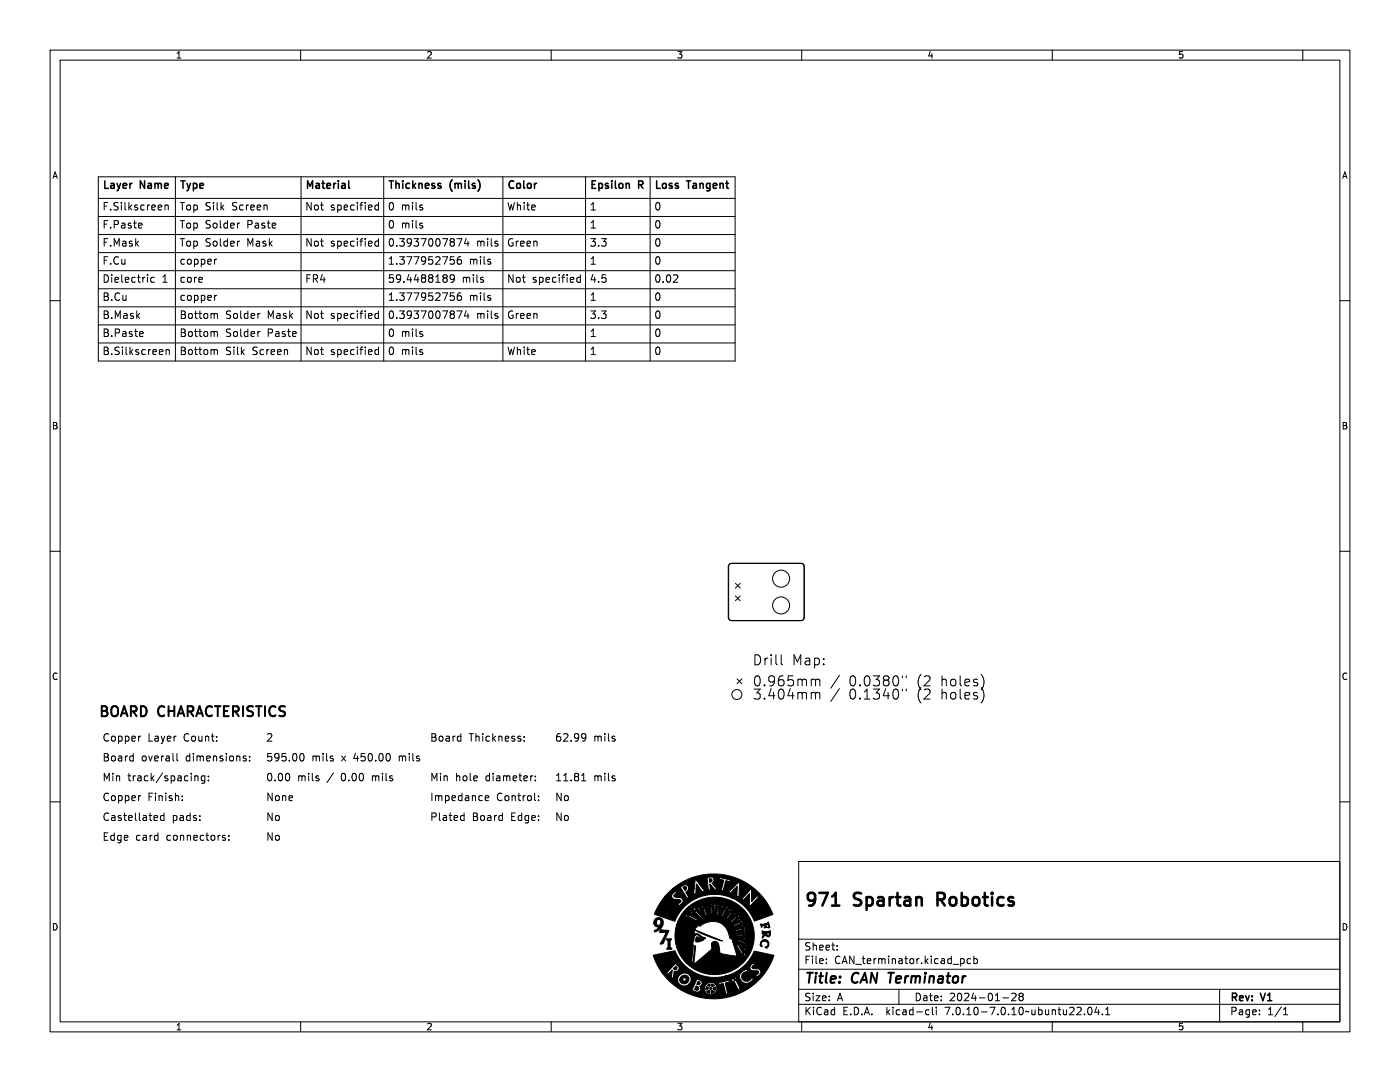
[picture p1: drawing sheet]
<svg xmlns="http://www.w3.org/2000/svg" width="279mm" height="216mm" viewBox="0 0 279 216" stroke-linecap="round" stroke-linejoin="round" font-family="sans-serif">
<defs><g id="words">
<g font-size="3.5">
<text x="160.4" y="181.6">971</text>
<text x="170.6" y="181.6">Spartan</text>
<text x="188.2" y="181.6">Robotics</text>
</g>
<g font-size="2.8">
<text x="19.6" y="144">BOARD</text>
<text x="31.7" y="144">CHARACTERISTICS</text>
<text x="160.4" y="196.8">Title:</text>
<text x="170.1" y="196.8">CAN Terminator</text>
</g>
<g font-size="2.1">
<text x="20.4" y="38.4">Layer</text>
<text x="28" y="38.4">Name</text>
<text x="35.8" y="38.4">Type</text>
<text x="60.8" y="38.4">Material</text>
<text x="77.3" y="38.4">Thickness</text>
<text x="89.9" y="38.4">(mils)</text>
<text x="101.1" y="38.4">Color</text>
<text x="117.6" y="38.4">Epsilon</text>
<text x="127.5" y="38.4">R</text>
<text x="130.5" y="38.4">Loss</text>
<text x="137.2" y="38.4">Tangent</text>
<text x="20.4" y="42.1">F.Silkscreen</text>
<text x="20.4" y="45.7">F.Paste</text>
<text x="35.8" y="45.7">Top Solder</text>
<text x="35.8" y="42.1">Top Silk</text>
<text x="46" y="42.1">Screen</text>
<text x="49" y="45.7">Paste</text>
<text x="60.8" y="42.1">Not</text>
<text x="65.8" y="42.1">specified</text>
<text x="77.3" y="45.7">0 mils</text>
<text x="77.3" y="42.1">0 mils</text>
<text x="101.1" y="42.1">White</text>
<text x="117.6" y="42.1">1</text>
<text x="117.6" y="45.7">1</text>
<text x="130.5" y="45.7">0</text>
<text x="130.5" y="42.1">0</text>
<text x="20.4" y="53">F.Cu</text>
<text x="20.4" y="49.4">F.Mask</text>
<text x="35.8" y="53">copper</text>
<text x="35.8" y="49.4">Top Solder</text>
<text x="49" y="49.4">Mask</text>
<text x="60.8" y="49.4">Not</text>
<text x="65.8" y="49.4">specified</text>
<text x="77.3" y="53">1.377952756</text>
<text x="77.3" y="49.4">0.3937007874</text>
<text x="93.5" y="53">mils</text>
<text x="94.9" y="49.4">mils</text>
<text x="101.1" y="49.4">Green</text>
<text x="117.6" y="49.4">3.3</text>
<text x="117.6" y="53">1</text>
<text x="130.5" y="49.4">0</text>
<text x="130.5" y="53">0</text>
<text x="20.4" y="56.6">Dielectric</text>
<text x="32.2" y="56.6">1</text>
<text x="35.8" y="56.6">core</text>
<text x="60.8" y="56.6">FR4</text>
<text x="77.3" y="56.6">59.4488189</text>
<text x="92" y="56.6">mils</text>
<text x="101.1" y="56.6">Not</text>
<text x="106" y="56.6">specified</text>
<text x="117.6" y="56.6">4.5</text>
<text x="130.5" y="56.6">0.02</text>
<text x="20.4" y="60.2">B.Cu</text>
<text x="20.4" y="63.8">B.Mask</text>
<text x="35.8" y="60.2">copper</text>
<text x="35.8" y="63.8">Bottom</text>
<text x="44.8" y="63.8">Solder</text>
<text x="53.1" y="63.8">Mask</text>
<text x="60.8" y="63.8">Not</text>
<text x="65.8" y="63.8">specified</text>
<text x="77.3" y="60.2">1.377952756</text>
<text x="77.3" y="63.8">0.3937007874</text>
<text x="93.5" y="60.2">mils</text>
<text x="94.9" y="63.8">mils</text>
<text x="101.1" y="63.8">Green</text>
<text x="117.6" y="63.8">3.3</text>
<text x="117.6" y="60.2">1</text>
<text x="130.5" y="60.2">0</text>
<text x="130.5" y="63.8">0</text>
<text x="20.4" y="71">B.Silkscreen</text>
<text x="20.4" y="67.4">B.Paste</text>
<text x="35.8" y="67.4">Bottom</text>
<text x="35.8" y="71">Bottom</text>
<text x="44.8" y="67.4">Solder</text>
<text x="44.8" y="71">Silk</text>
<text x="50.1" y="71">Screen</text>
<text x="53.1" y="67.4">Paste</text>
<text x="60.8" y="71">Not</text>
<text x="65.8" y="71">specified</text>
<text x="77.3" y="71">0 mils</text>
<text x="77.3" y="67.4">0 mils</text>
<text x="101.1" y="71">White</text>
<text x="117.6" y="67.4">1</text>
<text x="117.6" y="71">1</text>
<text x="130.5" y="67.4">0</text>
<text x="130.5" y="71">0</text>
<text x="20.3" y="148.4">Copper</text>
<text x="29.5" y="148.4">Layer</text>
<text x="36.9" y="148.4">Count:</text>
<text x="53" y="148.4">2</text>
<text x="85.7" y="148.4">Board</text>
<text x="93.6" y="148.4">Thickness:</text>
<text x="110.6" y="148.4">62.99</text>
<text x="118.5" y="148.4">mils</text>
<text x="20.3" y="152.4">Board</text>
<text x="28.3" y="152.4">overall</text>
<text x="37.3" y="152.4">dimensions:</text>
<text x="53" y="152.4">595.00</text>
<text x="62.3" y="152.4">mils</text>
<text x="68.4" y="152.4">x</text>
<text x="71.1" y="152.4">450.00</text>
<text x="80.4" y="152.4">mils</text>
<text x="20.3" y="156.3">Min</text>
<text x="20.3" y="160.3">Copper</text>
<text x="25.5" y="156.3">track/spacing:</text>
<text x="29.5" y="160.3">Finish:</text>
<text x="53" y="160.3">None</text>
<text x="53" y="156.3">0.00</text>
<text x="59.4" y="156.3">mils</text>
<text x="65.6" y="156.3">/</text>
<text x="68.6" y="156.3">0.00</text>
<text x="75" y="156.3">mils</text>
<text x="85.7" y="156.3">Min</text>
<text x="85.7" y="160.3">Impedance</text>
<text x="90.9" y="156.3">hole</text>
<text x="97.2" y="156.3">diameter:</text>
<text x="99.1" y="160.3">Control:</text>
<text x="110.6" y="156.3">11.81</text>
<text x="110.6" y="160.3">No</text>
<text x="118.5" y="156.3">mils</text>
<text x="20.3" y="164.3">Castellated</text>
<text x="34.4" y="164.3">pads:</text>
<text x="53" y="164.3">No</text>
<text x="85.7" y="164.3">Plated</text>
<text x="94.3" y="164.3">Board</text>
<text x="102.2" y="164.3">Edge:</text>
<text x="110.6" y="164.3">No</text>
<text x="20.3" y="168.2">Edge</text>
<text x="27.1" y="168.2">card</text>
<text x="33.5" y="168.2">connectors:</text>
<text x="53" y="168.2">No</text>
<text x="160.4" y="189.9">Sheet:</text>
<text x="160.4" y="192.6">File:</text>
<text x="166.5" y="192.6">CAN_terminator.kicad_pcb</text>
<text x="160.4" y="202.8">KiCad</text>
<text x="160.4" y="200">Size:</text>
<text x="167" y="200">A</text>
<text x="168.1" y="202.8">E.D.A.</text>
<text x="177" y="202.8">kicad-cli</text>
<text x="182.4" y="200">Date:</text>
<text x="188.9" y="202.8">7.0.10-7.0.10~ubuntu22.04.1</text>
<text x="189.4" y="200">2024-01-28</text>
<text x="245.4" y="200.2">Rev:</text>
<text x="245.4" y="202.8">Page:</text>
<text x="251.8" y="200.2">V1</text>
<text x="252.9" y="202.8">1/1</text>
</g>
<g font-size="1.8">
<text x="35" y="11.9">1</text>
<text x="85" y="11.9">2</text>
<text x="135" y="11.9">3</text>
<text x="185" y="11.9">4</text>
<text x="235" y="11.9">5</text>
<text x="10.3" y="35.9">A</text>
<text x="267.7" y="35.9">A</text>
<text x="10.3" y="85.9">B</text>
<text x="267.7" y="85.9">B</text>
<text x="10.3" y="135.9">C</text>
<text x="267.7" y="135.9">C</text>
<text x="10.3" y="185.9">D</text>
<text x="267.7" y="185.9">D</text>
<text x="35" y="205.8">1</text>
<text x="85" y="205.8">2</text>
<text x="135" y="205.8">3</text>
<text x="185" y="205.8">4</text>
<text x="235" y="205.8">5</text>
</g>
</g></defs>
<g fill="none" stroke="#000" stroke-width=".2">
<path d="M10 10h259.4v195.9h-259.4zM12 12h255.4v191.9h-255.4zM60 10v2M110 10v2M160 10v2M210 10v2M260 10v2M19.6 35.3h127.1v36.7h-127.1zM19.6 39.6h127.1M35 35.3v36.7M60.1 35.3v36.7M76.6 35.3v36.7"/>
<path d="M100.4 35.3v36.7M116.9 35.3v36.7M129.7 35.3v36.7M10 60h2M19.6 50.4h127.1M19.6 43.2h127.1M19.6 54h127.1M19.6 57.6h127.1M19.6 46.8h127.1M28.2 44.5l.2 .4-.7 .1M28.3 45.4l-.1 .1M30.8 55.4l-.4-.1-.3 .3 .1 .7h.6"/>
<path d="M32.9 41l.3-.1 .3 .1 .1 .9M32.9 40.9v1M43.3 58.9l-.5 .3M43.3 51.7l-.5 .3M47.8 48.1l-.3 .2M47.8 44.5l-.3 .2M53.3 41v.9M55 44.6v.3l-.7 .1M75.5 40.4v1.5M75.5 47.6v1.5M75.5 48.2l-.4-.1-.3 .3 .2 .6h.5M75.5 41l-.4-.1-.3 .3 .2 .6h.5"/>
<path d="M84.2 45l.2 .2-.2 .3M84.2 41.4l.2 .2-.2 .3M84.2 44.5l.1 .1M84.2 40.9l.1 .1M89 54.8l.3 .3-.3 .4 .3 .3v.2l-.3 .3M89.9 51.2h.7M89.9 58.4h.7M90 51.8h.4l.3 .3-.1 .5-.6 .1M90 59h.4l.3 .3-.2 .6h-.5M90.7 55.5l-.3 .3-.4-.1-.2-.2 .2-.6 .4-.1 .2 .2a.99 .99 0 0 1-.3 1.3h-.3M91.2 47.6h1l-.7 1.5M92 51.2l-.5 .1a1.01 1.01 0 0 0 0 1.4l.5-.1 .1-.5-.3-.3h-.3l-.2 .3"/>
<path d="M92 58.4l-.5 .1a1.01 1.01 0 0 0 0 1.4l.5-.1 .1-.5-.3-.3-.4 .1-.1 .2M93 47.5l-.3 1.1h.9M93.4 48.1v1M96.3 55.8l.2 .2-.2 .3M96.3 55.3l.2 .1M97.8 52.2l.2 .2-.2 .3M97.8 59.4l.2 .2-.2 .3M97.8 51.7l.1 .1M97.8 58.9l.1 .1M99.2 48.6l.2 .2-.2 .3M99.2 48.1l.1 .1M115.8 54.8v1.5"/>
<path d="M115.8 55.4l-.4-.1-.3 .3 .2 .7h.5M135.1 54.9l.2 .2-.1 .4-.8 .8h.9M267.4 60h2M19.6 64.8h127.1M19.6 68.4h127.1M19.6 61.2h127.1M28.1 66.1l.4 .1 .1 .3-.7 .1M28.5 67.1h-.4M33.2 69.8v1M33.2 69.9l.2-.1h.3l.1 1M43 66.1l.4 .3v.7M43 62.5l.4 .3v.7"/>
<path d="M43 69.8l.4 .2v.8M51.9 66.1l-.4 .2M51.9 62.5l-.4 .2M57.3 69.8l.1 1M59 66.2l.1 .3-.7 .1M75.5 69.8h-.4l-.3 .2 .2 .7h.5M75.5 62v1.5M75.5 69.3v1.5M75.5 62.6l-.4-.1-.3 .3 .2 .7h.5M84.2 66.6l.2 .3-.2 .2M84.2 70.3l.2 .2-.2 .3M84.2 69.8h.1"/>
<path d="M84.2 66.1l.1 .1M91.2 62h1l-.7 1.5M93 62l-.3 1h.9M93.4 62.5v1M99.2 63l.2 .3-.2 .2M99.2 62.5l.1 .1M10 110h2M145.5 112.6l.5-.2h13.9l.4 .2 .2 .4v10.2l-.1 .4-.5 .2-13.9 .1-.5-.2-.2-.5v-10.1zM146 112.4l-.4 .2-.2 .4v10.2l.2 .5 .4 .1M146.8 116.4l.9 .9M146.8 118.9l.9 1M147.7 116.4l-.9 .9"/>
<path d="M147.7 118.9l-.9 1M159.8 112.4l.5 .2 .2 .5v10.1l-.2 .4-.5 .3M267.4 110h2M147.1 135.5l1 .9M148.1 135.5l-1 .9M150.5 137.5h1.2l-.7 .8a.54 .54 0 0 1 .7 .3v.5l-.2 .3-.7 .1-.3-.2M150.7 130.7a1.01 1.01 0 0 1 1.1 1 1.01 1.01 0 0 1-1.1 1zM150.8 135l.4-.1a1.25 1.25 0 0 1 0 2h-.2a1.22 1.22 0 0 1-.2-1.9zM152.6 136.7v.2M152.6 139.3v.2M152.7 131.3v1.4M153.2 131.3l-.3 .1-.2 .3"/>
<path d="M153.9 130.7v.1M153.9 131.3v1.4M153.9 137.4l-.5 1.4h1.3M154.4 138.2v1.3M154.6 135.7l-.4 .4h-.4l-.4-.4v-.5l.2-.2 .6-.1 .3 .1a1.32 1.32 0 0 1-.5 1.9h-.4M154.9 130.7v1.7l.2 .3M155.5 137.7l.5-.2a1.25 1.25 0 0 1 0 2h-.2a1.22 1.22 0 0 1-.3-1.8zM155.9 130.7v1.7l.3 .3M156.3 134.9a.79 .79 0 0 0-1 .8v.8l.2 .3 .6 .1 .3-.2 .1-.7-.2-.3-.6-.1-.4 .4M157.7 137.4l-.5 1.4h1.3M158.2 138.2v1.3M158.3 134.9h-1l-.1 .9 .3-.2 .7 .1 .2 .3-.1 .7-.3 .2h-.5l-.3-.2"/>
<path d="M158.5 132.7v-2l.6 1.4 .7-1.4v2M159.2 135.7a.5 .5 0 0 1 .9 .1M159.2 138.4a.5 .5 0 0 1 .9 0M159.2 135.5v1.4M159.2 138.2v1.3M160.1 135.8l.3-.3 .5 .1 .1 1.3M160.1 138.4l.3-.2 .5 .1 .1 1.2M160.1 135.8v1.1M160.1 138.4v1.1M160.8 131.4h.7l.1 1.3M161.6 131.8l-.6 .1a.39 .39 0 0 0-.3 .4 .39 .39 0 0 0 .3 .4l.6-.1M161.9 135.7a.5 .5 0 0 1 .9 .1"/>
<path d="M161.9 138.4a.5 .5 0 0 1 .9 0M161.9 135.5v1.4M161.9 138.2v1.3M162.6 131.4l.5-.1 .4 .4v.6l-.2 .3h-.7M162.6 131.3v2M162.8 135.8l.2-.3 .5 .1 .1 1.3M162.8 138.4l.2-.2 .5 .1 .1 1.2M162.8 135.8v1.1M162.8 138.4v1.1M164.4 131.4v.2M164.4 132.5v.2M167.5 137.4l-1.7 2.6"/>
<path d="M167.5 134.8l-1.7 2.5M169.8 135l.5-.1a1.25 1.25 0 0 1 0 2h-.2a1.22 1.22 0 0 1-.3-1.9zM169.8 137.7l.5-.2a1.25 1.25 0 0 1 0 2h-.2a1.22 1.22 0 0 1-.3-1.8zM171.6 139.3v.2M171.6 136.7v.2M172.5 138.1l.5-.6v2M172.5 139.5h1.1M172.7 135l.4-.1a1.25 1.25 0 0 1 0 2h-.1a1.22 1.22 0 0 1-.3-1.9zM174.3 137.5h1.2l-.6 .8a.54 .54 0 0 1 .6 .3v.5l-.2 .3-.7 .1-.3-.2M174.3 134.9h1.2l-.6 .7a.54 .54 0 0 1 .6 .4v.5l-.2 .3-.7 .1-.3-.2M176.7 135.7l-.4-.4 .1-.3 .3-.1h.3l.4 .3-.1 .3-.3 .2M176.7 135.7l-.4 .4v.4l.4 .4h.3l.4-.4v-.4l-.4-.4"/>
<path d="M176.7 135.7h.3M176.8 137.4l-.5 1.4h1.2M177.2 138.2v1.3M178.4 135l.5-.1a1.25 1.25 0 0 1 0 2h-.2a1.22 1.22 0 0 1-.3-1.9zM178.5 137.6l.4-.1a1.25 1.25 0 0 1 0 2h-.2a1.33 1.33 0 0 1-.2-1.9zM180.1 134.9v.3M180.1 137.5v.4M180.9 134.9v.3M180.9 137.5v.4M183.8 134.6a2.29 2.29 0 0 0 0 3M183.8 137.2a2.29 2.29 0 0 0 0 3.1M184.5 137.7l.3-.2 .6 .1a.54 .54 0 0 1 .1 .8l-1.1 1.1h1.2"/>
<path d="M184.5 135l.3-.1 .6 .1a.54 .54 0 0 1 .1 .7l-1.1 1.2h1.2M188 135.7a.5 .5 0 0 1 .9 .1v1.1M188 138.4a.5 .5 0 0 1 .9 0v1.1M188 134.9v2M188 137.5v2M189.8 135.7a.54 .54 0 0 1 .5-.2 .54 .54 0 0 1 .5 .4v.6a.54 .54 0 0 1-.6 .4 .54 .54 0 0 1-.5-.4zM189.8 138.4a.54 .54 0 0 1 .5-.2 .54 .54 0 0 1 .5 .3v.6a.54 .54 0 0 1-.6 .4 .54 .54 0 0 1-.5-.4zM191.6 134.9v1.7l.3 .3M191.6 137.5v1.7l.3 .3M192.6 138.8l.9-.2-.1-.3-.5-.1-.3 .2 .1 1h.7M192.6 136.2l.9-.2-.1-.4-.5-.1-.3 .3 .1 1h.7M195 135.6l-.4-.1-.3 .3 .1 .3 .6 .2v.5h-.7"/>
<path d="M195 138.3l-.4-.1-.3 .2 .1 .3 .6 .2v.5h-.7M195.8 137.2a2.29 2.29 0 0 1 0 3.1M195.8 134.6a2.29 2.29 0 0 1 0 3M10 160h2M26.5 150.8l.1 .1M26.6 150.3v1.5M26.6 151.8h-.1M28.1 146.9l-.3 .1M28.1 158.8h-.3M35.3 150.3v1.3l.2 .2M36.4 158.8v.2M36.4 159.6v.2"/>
<path d="M39 154.9h.5v.9M40.9 154.9l-.4-.1-.3 .3 .1 .6h.6M40.9 154.8v1.2l-.3 .3-.4-.1M41.6 155.7v.1M41.6 154.9v.1M49 151.3l.2 .3-.2 .2M49 150.8l.1 .1M49.8 151.7v.1M49.8 150.9v.2M57.7 154.4l.1 .5-.1 .8M60 150.5l.2-.2a.8 .8 0 0 1 .5 .8 .8 .8 0 0 1-.5 .7l-.2-.1M74.3 154.8v1"/>
<path d="M74.5 154.8l-.2 .1M79.7 150.8v1M79.9 150.8l-.2 .2M91.8 146.9l.2 .1M92 146.4v1.5M92 147.8l-.2 .1M96.8 159.3l.8-.2-.1-.3h-.4l-.3 .2 .1 .7h.6M104.6 147.7v.2M104.6 147v.1M106.8 155.7v.1M106.8 154.9v.1M107.5 159.6v.2"/>
<path d="M107.5 158.8v.2M116.1 154.7l.4-.4v1.5M116.1 155.8h.8M116.4 146.4l.5 .1a.99 .99 0 0 1-.4 1.4M116.9 147l-.1 .2-.4 .1M267.4 160h2M31.4 162.8l.1 .3-.8 .1M32.7 162.8l-.4-.1-.3 .3 .2 .6h.5M32.7 162.2v1.5M44.8 167.2l.2 .2-.2 .3M44.8 166.7h.2M45.7 167.5v.2"/>
<path d="M45.7 166.7v.2M92.2 162.7l.4 .1M92.6 162.2v1.5M92.6 163.6l-.4 .1M159.4 171.9h108v32h-108zM159.4 197.4h108M159.4 193.4h108M159.4 187.4h108M164.9 192.1v.2M164.9 191.4v.1M167.1 189.4v.2M167.1 188.7v.1"/>
<path d="M179.4 197.4v3M191.9 191.3h.2l.3 .3v.5l-.5 .2M193.7 191.4l-.4-.1-.3 .3 .1 .6h.6M194.4 191.4l.4-.1 .3 .3-.2 .6h-.5M194.4 190.8v1.5M200.1 199.1h1.2M201.9 198.3l.6-.1 .3 .4-.9 1.1h.9M203.6 198.8l-.2-.3 .2-.3 .5 .1 .1 .2-.3 .3M203.6 198.8l-.2 .3v.3l.2 .3 .5-.1 .1-.2-.1-.4-.2-.2M203.6 198.8h.3M243.4 197.4v6.5M60 203.9v2"/>
<path d="M110 203.9v2M159.4 200.4h108M160 203.9v2M185 201.5l.4 .1M185.4 202.4l-.4 .1M186.1 201v1.3l.2 .2M186.9 201v.1M186.9 201.5v1M210 203.9v2M216.4 202.3v.2M217.3 201.1l.1-.1a.8 .8 0 0 1 .5 .7 .8 .8 0 0 1-.5 .8 1 1 0 0 1-.1-1.4zM218.9 200.9l-.4 1.1h.9"/>
<path d="M219.2 201.5v1M220 202.3v.2M220.6 202.5h.9M220.6 201.4l.5-.4v1.5M251.4 202.3v.2M251.4 201.6v.1M256.1 202.5h.9M256.1 201.4l.5-.4v1.5M260 203.9v2"/>
<circle cx="155.9" cy="115.5" r="1.7"/>
<circle cx="147.1" cy="138.6" r="1"/>
<circle cx="155.9" cy="120.8" r="1.7"/>
</g>
<path d="M187.1 179.5h1M188.1 178.2h-1v2.5M166.1 180.7h1.4" fill="none" stroke="#000" stroke-width=".51"/>
<g fill="#000" stroke="#000" stroke-width=".2">
<path d="M136.3 177.1a.37 .37 0 0 1 .7 0 .37 .37 0 0 1-.4 .5zM141.5 175.4a.36 .36 0 0 1 .6 .1 .36 .36 0 0 1-.3 .5h-.2zM133.4 178.1l.9-.8h1.2a.81 .81 0 0 1 .8 .7l.4 .6a.52 .52 0 0 1 .1 .7l.9-.4-.1-.1-.2 .1-.4-.6h1.3v.1l.8-.2-.2-.1v-.8h.2a.16 .16 0 0 0 .2 .1 .16 .16 0 0 0 .1-.3 .16 .16 0 0 0-.3 0v.2h-.2l.1-.9 .7 .9a.39 .39 0 0 1 .2 .7h5.4l.8 .2a.52 .52 0 0 1 .3-.7h.3v.2a.15 .15 0 0 0 .2 0 .15 .15 0 0 0 0-.2 .15 .15 0 0 0-.2 0h-.3l.8-.7-.1 1.2a.38 .38 0 0 1-.3 .6l.8 .4 .1-.1-.2-.3 .1-2.4a.38 .38 0 0 0-.6 .3l-1.7 1.5h-5.4l.6-.2h4h-4l.2-.1v-.1h-.3l-1.1-1.6a.46 .46 0 0 0-.6-.4l-.3 2.6-1.4 .1a.22 .22 0 0 1-.1-.3 .22 .22 0 0 1 .2-.2l.3-.3v-.4a.71 .71 0 0 0-.6-.6 .71 .71 0 0 0-.7 .4l-.6 .4h-1.2l.4-.3a12.7 12.7 0 0 1 3.5-1.9h2.7v.2h.2l.2 2.1-.2 .2 .9-.1-.2-.1-.2-1 .8 .8a.34 .34 0 0 0 .5 .2l.3-.1-.3-.1-.6-.7a.27 .27 0 0 1-.2-.2 .27 .27 0 0 1 .3-.3l.1-.5 1.6 .1a.24 .24 0 0 1 .3 0 .24 .24 0 0 1 0 .3l-.3 1.2a.24 .24 0 0 1-.1 .3 .24 .24 0 0 1-.3 0l.3 .2a.45 .45 0 0 0 .6 0 .27 .27 0 0 1-.2-.2 .27 .27 0 0 1 .1-.3l.3-1.4 .7 .2-.1 .1a.39 .39 0 0 0 .4-.5l-1-.1-1-.4-.2 .5h-1.1a.83 .83 0 0 0-1.3-.4h-3l.4-.1a12.7 12.7 0 0 1 15.6 7.5l-3.7 1.3a8.4 8.4 0 0 0-4.5-4.6h1.9l.7 .5-.1-.2 1.1-1.2-.1 2.5h.2l1.1-1.2a.55 .55 0 0 1 .8-.4l-.6-.7-.2 .1 .2 .3-1 1 .1-2.2-.5-.4h-.2l.2 .2-.1 .4-1.3 1.3-.2-.1-.1 .1a6 6 0 0 1-3.1-.4l-2.1-.3a8.7 8.7 0 0 0-8.1 5.3l-4-1.4a12.2 12.2 0 0 1 2.2-3.6h1.2l.4 .6 .8 .1a.42 .42 0 0 1 .7 .3 .42 .42 0 0 1-.7 .4l.4 .6 .2-.3a.87 .87 0 0 0 .5-1l-.3-.3-.5-.1a.77 .77 0 0 1-1-.4 .44 .44 0 0 1 .6-.4l-.4-.5-.6 .6-.1 .4h-1.2zM136.9 181.4l.4-.3h1.8l1.3 1.8 .2-.1 3.6 .1 .8-1.5a.41 .41 0 0 0 .3-.3 .41 .41 0 0 0-.1-.4l-.1 .3h-.2v-.3l-.3 .3v.5l-.6 1.3h-3.4l-1.1-2h.4l.4 .5 .6 1.5h2.8l.8-2-.1-.3a.16 .16 0 0 1 0 .2 .16 .16 0 0 1-.2 0 .16 .16 0 0 1 0-.2l-.7 2.2h-2.4l-.5-1.3 .1-.6-.3-.3h.4l.2 .4 .5 1.8 .2-.1-.4-1.9h.3l.2 .4 .2 1.5 1.2 .1 .3-1.5 .2-.4-.1-.5-.1 .3-.2-.1 .1-.3a.62 .62 0 0 0-.2 .9l-.2 1.5h-.8l-.2-1.6 .2-.5h.2l.1 .3v1.6a.15 .15 0 0 0 0 .2 .15 .15 0 0 0 .2 0l.1-2.3a.18 .18 0 0 1-.2 .2 .18 .18 0 0 1-.1-.3l-.1 .3h-.2l-.3-.4 .1 .3-.2 .1-.2-.2v.4h-.3l-.2-.4v.3l-.2-.2-.5 .1-.1 .3h-.1l-.1-.3-.2 .3h-.5a.18 .18 0 0 1 0 .3 .18 .18 0 0 1-.2 0 .18 .18 0 0 1-.1-.2v.2h-1.8a7.8 7.8 0 0 1 10.7-.1 7.8 7.8 0 0 1 .7 10.7 8.1 8.1 0 0 1-11.7 .4l1 .1 .3-.3 .4-3.2 .1 .1-.3 3.6 3.2-2.7a.76 .76 0 0 0 .3-1.1 .74 .74 0 0 1 .7-.8 .74 .74 0 0 1 .8 .8l.2 1.5a9 9 0 0 0 3.3 .7h.1l-.7-2.3h.5l1 1.7 .1 .6 .4 .3a.22 .22 0 0 1-.1-.3 .22 .22 0 0 1 .3-.1l.1 .3a.55 .55 0 0 0 0-.6 .55 .55 0 0 0-.5-.3l-1-1.7-.8 .1-.1-.5h.6l.4 .2 1.2 1.2 .2 .4h.3a.17 .17 0 0 1-.2-.1 .17 .17 0 0 1 .1-.2 .17 .17 0 0 1 .2 .1l-1.6-1.4-.2-.4-.3-.1 .2 .2-.1 .2-.8-.1-.2-.5h.9l.6 .4a1.99 1.99 0 0 1 1.2 .8h.5l-.2-.1v-.2h.3l-.3-.3h-.5l-1.5-.8-.1 .2h-.9v-.2h-.4l-.1-.2a3.5 3.5 0 0 0-2.2-3 3.5 3.5 0 0 0-3.7 .7l-.4-.2-.7 .9 5.6 2.3-3.2-1.1-2.4-1.2v1a1.03 1.03 0 0 1 1.5 .4l.7 .2v.2l-.6-.1-.6-.4a.54 .54 0 0 0-.9-.1h-.1l-.4 1.8 .2 .1-.4 3.5h-1a7.6 7.6 0 0 1-2-7.6l4.6 .1a6 6 0 0 1 3-1 3.7 3.7 0 0 1 3.3 3.5l-.1-.6h.4l.1 .4 .1-.1a.35 .35 0 0 0-.1-.4 .35 .35 0 0 0-.5 0l-.1-.2a.3 .3 0 0 1-.1-.4 .3 .3 0 0 1 .4-.1l.1 .3h.1a.36 .36 0 0 0-.1-.5 .36 .36 0 0 0-.5 .2l-.2-.3a.25 .25 0 0 1 0-.5 .25 .25 0 0 1 .3 .3h.2l-.2-.5-.6 .2-.1-.1a.32 .32 0 0 1-.3-.3 .32 .32 0 0 1 .3-.3l.2 .2h.2l-.4-.4-.4 .4-.2-.2a.34 .34 0 0 1-.4-.2 .34 .34 0 0 1 .1-.4l.5 .2a.42 .42 0 0 0-.6-.4 .36 .36 0 0 1-.1 .4 .36 .36 0 0 1-.5 0 .3 .3 0 0 1-.3-.2 .3 .3 0 0 1 0-.3h.5l-.7-.2v.5h-.5a.33 .33 0 0 1-.4 0 .33 .33 0 0 1-.1-.4h.5v-.1h-.3a.25 .25 0 0 0-.4 .1 .25 .25 0 0 0 .1 .4l-1 .2-.1-.3 .5-.2h-.3a.25 .25 0 0 0-.3 .2 .25 .25 0 0 0 .1 .3l-.5 .3a.28 .28 0 0 1-.2 .1 .28 .28 0 0 1-.3-.2l.4-.3-.3 .1a.28 .28 0 0 0-.2 .3 .28 .28 0 0 0 .2 .2l-.3 .2h-4.5l.3-.6h3.8a.37 .37 0 0 0 .5 .4l-.3-.4 .5-.3a.26 .26 0 0 1 .4-.1 .26 .26 0 0 1 .1 .4 .26 .26 0 0 1-.4 .1l.3-.1a.3 .3 0 0 0 .3-.2 .3 .3 0 0 0-.2-.3l.6-.2a.27 .27 0 0 1 .4-.1 .27 .27 0 0 1 0 .4 .27 .27 0 0 1-.3 .1l.3-.1a.3 .3 0 0 0 .3-.1 .3 .3 0 0 0-.1-.4h1.1v.4h-.5h.7v-.4l1 .2a.3 .3 0 0 1-.1 .3 .3 .3 0 0 1-.4 0h-.1l.3 .1a.32 .32 0 0 0 .4 0 .32 .32 0 0 0 .1-.4l.5 .2a.29 .29 0 0 1 .3 .3 .29 .29 0 0 1-.2 .3l-.4-.1a.42 .42 0 0 0 .4 .2 .42 .42 0 0 0 .4-.3l.6 .6-.4 .2-.3-.2a.36 .36 0 0 0 .3 .4 .36 .36 0 0 0 .4-.2h.1l.4 .7-.4 .1-.2-.3h-.1l.1 .2a.41 .41 0 0 0 .7 0l.1 .6a.22 .22 0 0 1-.1 .3 .22 .22 0 0 1-.3-.2l-.1-.1a.35 .35 0 0 0 .1 .4 .35 .35 0 0 0 .5-.1l.2 .8h-.5v-.4v.5l.8-.1v.1l1.9 .5 .3-.1-.3-.1 .2-.2-2.3-.2-.1-.5h.3v.2h1.3l.5 .2 .3-.1-.2-.2 .1-.1h.2a.45 .45 0 0 0-.4-.2 .45 .45 0 0 0-.4 .2h-1.7l-.1-.4h.3a.64 .64 0 0 0 .8 0h1.3l-.1-.3h.3l-.3-.2-.5 .2-1.8 .3-.1-.5h.3v.2l1.6-.3a.43 .43 0 0 0 .4 .1 .43 .43 0 0 0 .3-.4 .18 .18 0 0 1-.2 .1 .18 .18 0 0 1-.2-.1l.3-.2-.5-.1-.4 .3-1.3 .4h-.3l-.2-.4h.3l.1 .2 1.5-.6h.4l.2-.2h-.3l.1-.3-2 .9h-.3l-.3-.5h.3l.2 .2 1.2-.6h.6l.3-.3h-.4v-.1l.3-.2a.67 .67 0 0 0-.9 .4l-1.3 .6h-.3l-.2-.4h.3a.49 .49 0 0 0 .7-.2l1.2-.6 .1-.1h-.3v-.1l.2-.2h-.3l-1.6 1.2h-.3l-.4-.4 .5 .1a.98 .98 0 0 0 .9-.6l.4-.3a.44 .44 0 0 0 .4-.1 .44 .44 0 0 0 .1-.5l-.2 .3-.1-.1 .1-.3-.4 .2-.2 .4-1.1 .9h-.4l-.4-.3 .6 .1 1.5-1.4v-.3l-.2 .2v-.3l-.1 .1-1.4 1.6h-.4l-.5-.3h.5l.2 .1 .8-1.1 .5-.2 .1-.4-.3 .1-.1-.1 .2-.2a.52 .52 0 0 0-.5 .6l-.9 1.2h-.5l-.7-.3 1 .1 1.1-1.8a.16 .16 0 0 1-.3 0 .16 .16 0 0 1 .2-.2l-.3 .1-.1 .5-.8 1.3h-.8a5.8 5.8 0 0 0-4.6 .9h-3.8l.7-1.4h.7l.3 .4a1.47 1.47 0 0 1 1.3 .5l.6 .3 .4-.2-1.5-.8-.4-.5h-.5l.2 .3a.22 .22 0 0 1-.2 .1 .22 .22 0 0 1-.2-.2l-.7 .1 .4-.5h1.1l1.9 1.4 .2-.1-1.7-1.6h-.3l.2 .2v.1h-1.4l.4-.5h1.3l.2 .4 .5 .2 1.1 1.1 .3-.2-1.3-1.2a.52 .52 0 0 0-.1-.6 .52 .52 0 0 0-.6 0 .22 .22 0 0 1 .3 .1 .22 .22 0 0 1-.1 .3zM130.7 183.4a1.01 1.01 0 0 1 1.4 0 1.01 1.01 0 0 1 .1 1.4 1.54 1.54 0 0 1-1.6 1.1v-.2l1-.7a.86 .86 0 0 1-1.1-.8h.5a.46 .46 0 0 0 .6 .4 .46 .46 0 0 0 .3-.6 .45 .45 0 0 0-.5-.5 .45 .45 0 0 0-.4 .6v.1h-.5zM131.9 185.5l1.2 .1a.25 .25 0 0 1 .4 .1 .25 .25 0 0 1-.1 .3l-.8 1.7a.65 .65 0 0 1-.8 .7l1.2-2.4-.9 .1a.29 .29 0 0 1-.5-.1 .29 .29 0 0 1 .2-.4zM133 187.3h.1a.79 .79 0 0 1 .9 .2 .61 .61 0 0 0-.3 .8v.2a.51 .51 0 0 0 .4 .8l-.1 .1h-.7a.2 .2 0 0 1-.2-.1 .2 .2 0 0 1 .2-.3v-.8a.45 .45 0 0 0-.3-.7zM130.4 190.6l4.3-.9a8.5 8.5 0 0 0 10 5.1h2.9l.1 .6 .4 .7h.3a1.43 1.43 0 0 0 1.9-.8l-.2-.3-.4 .5a.99 .99 0 0 1-1.6-.3 .99 .99 0 0 1 1-1.4l.1 .2 .2-.1-.2-.2a.32 .32 0 0 0-.2-.3 .32 .32 0 0 0-.4 .2l-.8 .6-.2 .6h-2.9l.6-.2a8.4 8.4 0 0 0 2.8-1.6h1.5l.3 .6 .9 .1a.42 .42 0 0 1 .6 .2 .42 .42 0 0 1-.5 .5l-.2 .1 .4 .5 .2-.3a.73 .73 0 0 0 .4-1.1l-.4-.3h-1.1a.42 .42 0 0 1 0-.6 .42 .42 0 0 1 .5-.1l-.4-.5-.5 .5-.2 .4h-1.5l.2-.1a9.5 9.5 0 0 0 2.2-3.1l3.9 .9a12.7 12.7 0 0 1-18.6 6.8h2.1l1.4 .5 .3-.1 .3-.7h.6l.1 .1-.1 .1 .2 .3-.1 .1h.1l.1 .3h.1v.2l.1-.1 .1 .2 .1-.1v.2l.1-.1 .3 .2 .1-.1 .3 .1 .9-.5-.1-.1 .3-.2-.1-.1 .1-.1v-.3l.1-.1-.1-.1h.1l-.2-.2 .1-.2-.3-.2 .1-.2-.2 .1 .1-.2h-.3l-.1-.2-.1 .1-.1-.2h1.2l.2 .6 .7-.3 .4 1.6a.23 .23 0 0 1 .1 .3 .23 .23 0 0 1-.2 .1 .79 .79 0 0 0 .9-.1v-.1a.39 .39 0 0 1-.5-.5l-.1-.7a.41 .41 0 0 1-.1-.6 .41 .41 0 0 1 .6-.1v.1a.34 .34 0 0 0 .2-.3 .34 .34 0 0 0-.1-.3h.5l.1 .1a.86 .86 0 0 1 .8 .9l.2 .5a.28 .28 0 0 0 .2 .4 .28 .28 0 0 0 .4-.2l-.4-.9a1.16 1.16 0 0 1-.2-1.3h-.1a.22 .22 0 0 0-.3-.2 .22 .22 0 0 0-.1 .4l-.3 .1v-.4l-.3 .6-.6-.1-.1 .1-1.6 .4h-2.3v.1l-.1-.1-.1 .2-.3 .1-.1 .3-.1-.1-.2 .7h-.6v-.2l-.3-.2a.69 .69 0 0 0 .5-.8 .69 .69 0 0 0-.7-.6l-.5-.1 .1 .3-.2 .5-.6 1.3-.2-.1-.1 .2h-2.1l-2.2-1.8 1.7 .1 .1 .3-.2 .2 .4 .1v.3l.2-.1 .4 .1v.2l.4-.2 .2 .2 .1-.2 .3-.1 .2 .1a.36 .36 0 0 1 .4-.5v-.2l.3-.3a.28 .28 0 0 1-.2-.2 .28 .28 0 0 1 .2-.3 .28 .28 0 0 1-.3-.2 .28 .28 0 0 1 .2-.3 .31 .31 0 0 1-.4-.1 .31 .31 0 0 1-.1-.4 .28 .28 0 0 1-.4 .1 .28 .28 0 0 1-.1-.3 .34 .34 0 0 1-.4 .2 .34 .34 0 0 1-.3-.2 .3 .3 0 0 1-.2 .3 .3 .3 0 0 1-.3-.1v.2l-.2 .2h-.3a.31 .31 0 0 1 .1 .4 .31 .31 0 0 1-.4 .1 .3 .3 0 0 1 .3 .3 .3 .3 0 0 1-.3 .3h-1.4l-1.6-1.8h.9l.6 .6v-.3l.7-.7-.2 1.2a.47 .47 0 0 0 .4 .6h.1l-.1-.3 .1-.9a.36 .36 0 0 1 .2-.3 .36 .36 0 0 1 .4 0 .71 .71 0 0 0 .4-.8 .71 .71 0 0 0-.5-.6l-.4-.2v.2l-1.4 1.6-1.2-.1a11.3 11.3 0 0 1-1.6-3.3zM134.8 192.8l.3 .3v.2a.39 .39 0 0 1-.7 0zM135.9 194.9a.9 .9 0 0 1 1.3-.1 .9 .9 0 0 1 .1 1.3 .9 .9 0 0 1-1.3 0l-.3-.6h.5l.4 .3 .3-.1v-.4a.37 .37 0 0 0-.4-.2 .37 .37 0 0 0-.3 .4h-.5zM137.3 182.5l.2 .2-.2-.2 .2 .2-.1-.2a.15 .15 0 0 1 .2 .1 .15 .15 0 0 1-.2 .2 .15 .15 0 0 1-.1-.2l.1 .1zM138.5 181.6l.3 .1-.1 .2-.2-.1 .2 .1-.2-.2 .2 .1-.2-.1 .2 .1z"/>
<path d="M138.9 196.7l.5 .3a.41 .41 0 0 1-.1 .6 .41 .41 0 0 1-.6-.1zM139 187h.3l1.2 .5-.1 .1a1.83 1.83 0 0 1-1.5 .3l-.1-.1zM139.3 195.8a.37 .37 0 0 1 .4 .5 .37 .37 0 0 1-.6 .1zM140.4 181h.1v.2h-.1l.1-.1-.1-.1-.1 .2zM141 196.8l.1 .1a.34 .34 0 0 1 .2 .4 .34 .34 0 0 1-.4 .2zM141 197.8l.5-.3 .2 .1v.3a.22 .22 0 0 1-.1 .3 .22 .22 0 0 1-.3-.1zM141.2 196.6l.5-.3v.5h-.1zM141.7 180.7l.2 .2-.1-.2 .1 .2-.1-.2h.1l.1 .2h-.2zM142 196.3l.6 .3-.2 .1a.25 .25 0 0 1-.3 .1 .25 .25 0 0 1-.1-.3zM142 197.7l.1-.1 .4 .2a.35 .35 0 0 1-.1 .4 .35 .35 0 0 1-.4 0zM142.3 197.1l.5-.2a.37 .37 0 0 1-.2 .7l-.3-.3zM143.4 180.8h.1v.2h-.1l.1-.2-.1 .2 .1-.2-.2 .1z"/>
<path d="M144.7 181.1h.2v.2h-.2l.2-.1-.1-.1-.1 .2zM145.9 182l.2-.1 .1 .2h-.2l.2-.1-.3 .1 .2-.1zM146.6 195.5l.3-.1-.3 .3 .2-.3v.2l-.1-.2-.1 .3zM147 182.8h.2l-.1 .2 .1-.2-.2 .1 .1-.1-.1 .1zM147.8 184h.2v.2h-.2l.2-.1zM148.1 190.4l.1 .2 .1-.2h-.2l.2-.1v.3h-.2zM148.3 185.2l.1-.1 .1 .2-.2 .1 .2-.2-.2 .1 .1-.1-.2 .1 .2-.2zM148.4 186.6h.2v.1h-.2h.2zM148.7 188.3l.2-.1v.2h-.2l.2-.1zM152 187.8a.86 .86 0 0 1 1.3 .1 .86 .86 0 0 1-.4 1.3l-.2-.2a.63 .63 0 0 0 .5-.7 .63 .63 0 0 0-.7-.5 .63 .63 0 0 0-.5 .8l.1 .2a.3 .3 0 0 1-.4 0 .3 .3 0 0 1 0-.5zM151.8 184.4h.5a1.08 1.08 0 0 0 1-.4l.3 .8a.22 .22 0 0 1 0 .3 .22 .22 0 0 1-.3 .1v-.3a.3 .3 0 0 0 0-.4 .3 .3 0 0 0-.4 .1v.3l.2 .1-.5 .1-.1-.1a.2 .2 0 0 0 .1-.3 .2 .2 0 0 0-.3 0l-.3 .3zM152.1 185.8l.2 .1h.8l.6-.2a.93 .93 0 0 1-.4 1.2h-.2a.35 .35 0 0 0-.3-.3 .35 .35 0 0 0-.3 .2l-.3 .4a.77 .77 0 0 1 .6-1h-.4l-.2 .2-.1-.2h.9a.32 .32 0 0 0 .2 .4 .32 .32 0 0 0 .3-.4h-1.4z"/>
<circle cx="141.8" cy="197.2" r=".2"/>
<circle cx="147.1" cy="188.5" r=".1"/>
<circle cx="147.1" cy="187.5" r=".08"/>
</g>
<g fill="none" stroke="#000" stroke-width=".3">
<path d="M20.9 36.1v1.5M26.2 36.6h.2M28.9 36.1v1.5l-.9-1.5v1.5M36.1 36.1h.9M36.5 36.1v1.5M61.4 37.6v-1.5l.5 1.1 .5-1.1v1.5M64.5 36.1v1.3M67.5 36.1v.1M68.8 36.7l.1 .9M68.9 37.5l-.2 .1M68.9 36.9l-.2 .1M69.6 36.1v1.3l.2 .2"/>
<path d="M77.7 36.1h.8M78.1 36.1v1.5M79 36.1v1.5M80.4 36.1v.1M82.4 36.1v1.5M87.4 36.9l.6 .4-.2 .3-.4-.1M88 36.7l-.4-.1-.2 .2M90.2 35.9l-.2 .4M92.8 36.1v.1M93.5 36.1v1.3M95.4 35.9a1.74 1.74 0 0 1 .1 2.2M102.5 36.2l-.4-.1-.4 .2"/>
<path d="M104.5 36.1v1.3M107.1 36.6l-.3 .1M118.9 36.1h-.7v1.5M122.1 36.1v.1M122.8 36.1v1.3M125 36.7h.5l.1 .9M128.2 36.2l-.2-.1h-.5v1.5M131.1 36.1v1.5M137 36.1h.8M137.4 36.1v1.5M145.1 36.1v1.3"/>
</g>
<g fill="none" stroke="#000" stroke-width=".4">
<path d="M21.3 141.1l-.3-.2h-.7v2M22.3 141.2a.68 .68 0 0 1 1.2 0M24.1 142.9l.7-2 .7 2M27.2 141.1l-.3-.2h-.8v2M29.1 141.2l-.5-.3h-.5v2M32.8 141.1l-.1-.1a.72 .72 0 0 0-1 .2M33.6 140.9v2M34.8 140.9v2M35.5 142.9l.6-2 .7 2M38.5 141.1l-.3-.2h-.7v2M39.2 142.9l.6-2 .7 2M42.3 141.1l-.1-.1a.72 .72 0 0 0-.9 .2"/>
<path d="M42.9 140.9h1.1M43.5 140.9v2M45.6 140.9h-.9v2M47.5 141.1l-.2-.2h-.8v2M48.5 140.9v2M50.5 141l-.8-.1-.2 .2M51.1 140.9h1.1M51.6 140.9v2M52.9 140.9v2M55 141.1l-.1-.1a.72 .72 0 0 0-1 .2M56.9 141l-.8-.1-.3 .2"/>
</g>
<use href="#words"/>
</svg>
